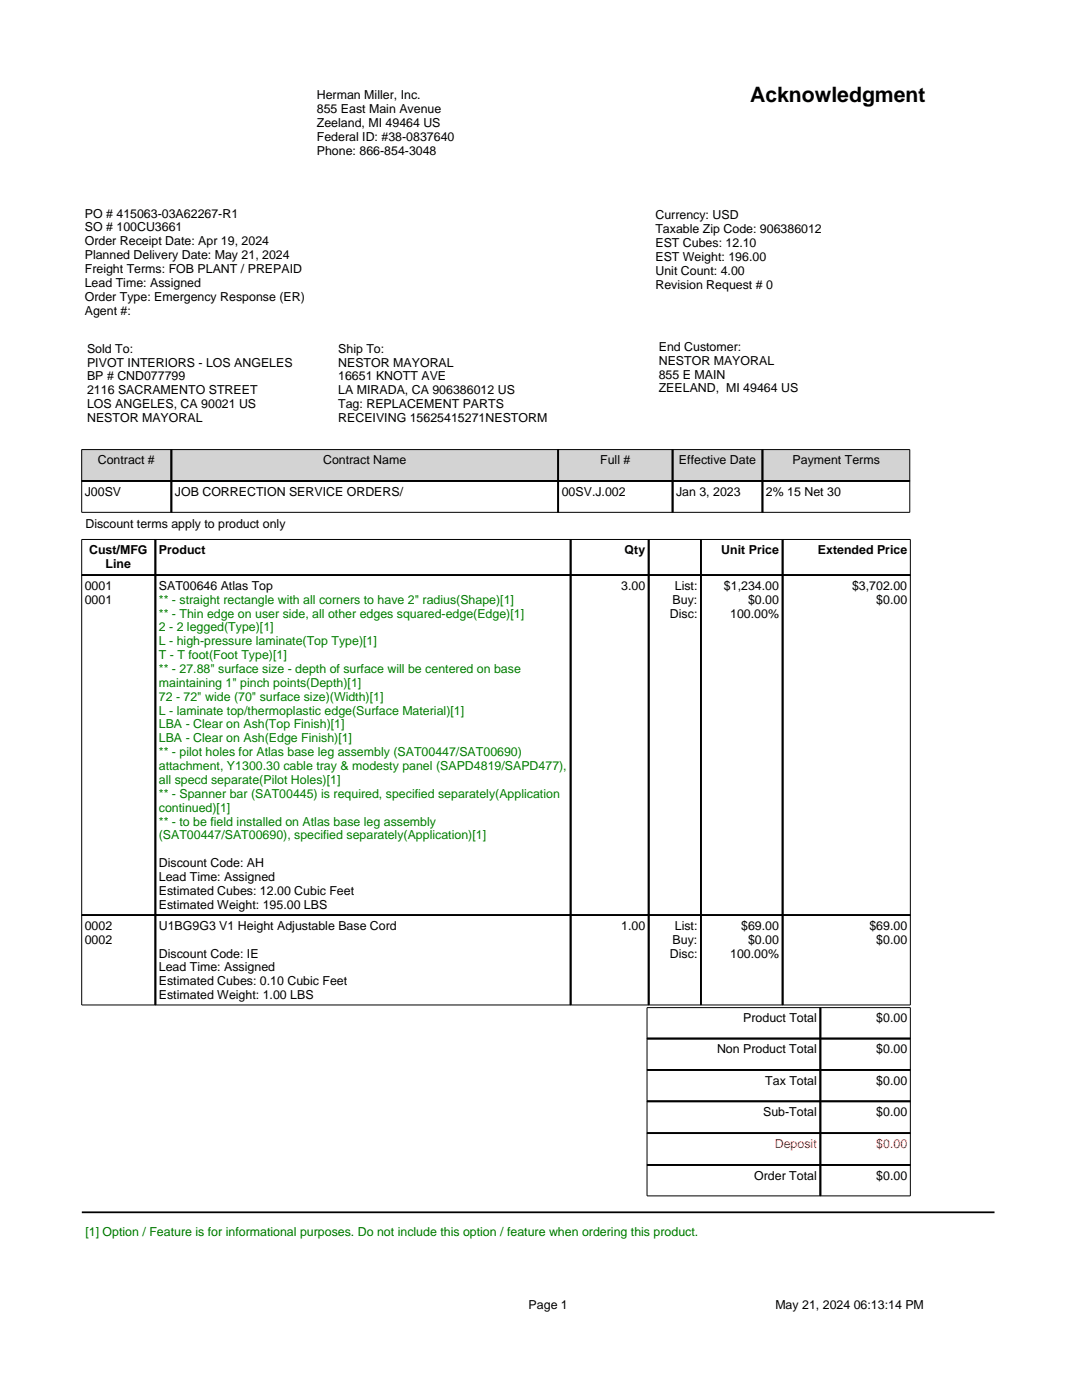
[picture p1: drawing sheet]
<svg xmlns="http://www.w3.org/2000/svg" width="216mm" height="279mm" viewBox="0 0 216 279" stroke-linecap="round" stroke-linejoin="round" font-family="sans-serif">
<defs><g id="words">
<text font-size="4.2" x="149.7" y="20.3">Acknowledgment</text>
<g font-size="2.5">
<text x="63.2" y="19.8">Herman Miller, Inc.</text>
<text x="63.2" y="22.6">855 East Main Avenue</text>
<text x="63.2" y="25.3">Zeeland, MI 49464 US</text>
<text x="63.2" y="28.1">Federal ID: #38-0837640</text>
<text x="63.2" y="30.9">Phone: 866-854-3048</text>
<text x="16.9" y="43.4">PO # 415063-03A62267-R1</text>
<text x="16.9" y="46.2">SO # 100CU3661</text>
<text x="130.8" y="43.8">Currency: USD</text>
<text x="130.8" y="46.6">Taxable Zip Code: 906386012</text>
<text x="16.9" y="49">Order Receipt Date: Apr 19, 2024</text>
<text x="16.9" y="51.7">Planned Delivery Date: May 21, 2024</text>
<text x="130.8" y="49.3">EST Cubes: 12.10</text>
<text x="130.8" y="52.1">EST Weight: 196.00</text>
<text x="16.9" y="54.5">Freight Terms: FOB PLANT / PREPAID</text>
<text x="16.9" y="57.3">Lead Time: Assigned</text>
<text x="130.8" y="54.9">Unit Count: 4.00</text>
<text x="130.8" y="57.6">Revision Request # 0</text>
<text x="16.9" y="60">Order Type: Emergency Response (ER)</text>
<text x="16.9" y="62.8">Agent #:</text>
<text x="17.4" y="70.4">Sold To:</text>
<text x="67.5" y="70.4">Ship To:</text>
<text x="131.4" y="70">End Customer:</text>
<text x="17.4" y="73.1">PIVOT INTERIORS - LOS ANGELES</text>
<text x="17.4" y="75.9">BP # CND077799</text>
<text x="67.5" y="73.1">NESTOR MAYORAL</text>
<text x="67.5" y="75.9">16651 KNOTT AVE</text>
<text x="131.4" y="72.8">NESTOR MAYORAL</text>
<text x="131.4" y="75.6">855 E MAIN</text>
<text x="17.4" y="78.7">2116 SACRAMENTO STREET</text>
<text x="17.4" y="81.5">LOS ANGELES, CA 90021 US</text>
<text x="67.5" y="78.7">LA MIRADA, CA 906386012 US</text>
<text x="67.5" y="81.5">Tag: REPLACEMENT PARTS</text>
<text x="131.4" y="78.3">ZEELAND, MI 49464 US</text>
<text x="17.4" y="84.2">NESTOR MAYORAL</text>
<text x="67.5" y="84.2">RECEIVING 15625415271NESTORM</text>
<text x="19.5" y="92.6">Contract #</text>
<text x="64.5" y="92.6">Contract Name</text>
<text x="119.8" y="92.6">Full #</text>
<text x="135.5" y="92.6">Effective Date</text>
<text x="158.1" y="92.6">Payment Terms</text>
<text x="16.9" y="98.9">J00SV</text>
<text x="34.9" y="98.9">JOB CORRECTION SERVICE ORDERS/</text>
<text x="112.1" y="98.9">00SV.J.002</text>
<text x="134.9" y="98.9">Jan 3, 2023</text>
<text x="152.8" y="98.9">2% 15 Net 30</text>
<text x="17" y="105.3">Discount terms apply to product only</text>
<text x="17.8" y="110.5">Cust/MFG</text>
<text x="21.1" y="113.3">Line</text>
<text x="31.7" y="110.5">Product</text>
<text x="124.6" y="110.5">Qty</text>
<text x="143.9" y="110.5">Unit Price</text>
<text x="163.2" y="110.5">Extended Price</text>
<text x="16.9" y="117.7">0001</text>
<text x="31.7" y="117.7">SAT00646 Atlas Top</text>
<text x="124" y="117.7">3.00</text>
<text x="134.6" y="117.7">List:</text>
<text x="144.4" y="117.7">$1,234.00</text>
<text x="170" y="117.7">$3,702.00</text>
<text x="16.9" y="120.5">0001</text>
<text x="133.7" y="123.2">Disc:</text>
<text x="134.2" y="120.5">Buy:</text>
<text x="145.7" y="123.2">100.00%</text>
<text x="149.3" y="120.5">$0.00</text>
<text x="174.9" y="120.5">$0.00</text>
<text x="31.7" y="173.1">Discount Code: AH</text>
<text x="31.7" y="175.8">Lead Time: Assigned</text>
<text x="31.7" y="178.6">Estimated Cubes: 12.00 Cubic Feet</text>
<text x="16.9" y="185.6">0002</text>
<text x="31.7" y="181.4">Estimated Weight: 195.00 LBS</text>
<text x="31.7" y="185.6">U1BG9G3 V1 Height Adjustable Base Cord</text>
<text x="124" y="185.6">1.00</text>
<text x="134.6" y="185.6">List:</text>
<text x="147.9" y="185.6">$69.00</text>
<text x="173.5" y="185.6">$69.00</text>
<text x="16.9" y="188.3">0002</text>
<text x="31.7" y="191.1">Discount Code: IE</text>
<text x="133.7" y="191.1">Disc:</text>
<text x="134.2" y="188.3">Buy:</text>
<text x="145.7" y="191.1">100.00%</text>
<text x="149.3" y="188.3">$0.00</text>
<text x="174.9" y="188.3">$0.00</text>
<text x="31.7" y="193.9">Lead Time: Assigned</text>
<text x="31.7" y="196.6">Estimated Cubes: 0.10 Cubic Feet</text>
<text x="31.7" y="199.4">Estimated Weight: 1.00 LBS</text>
<text x="148.3" y="203.9">Product Total</text>
<text x="174.9" y="203.9">$0.00</text>
<text x="143.1" y="210.2">Non Product Total</text>
<text x="174.9" y="210.2">$0.00</text>
<text x="152.7" y="216.5">Tax Total</text>
<text x="174.9" y="216.5">$0.00</text>
<text x="152.3" y="222.7">Sub-Total</text>
<text x="174.9" y="222.7">$0.00</text>
<text x="150.5" y="235.4">Order Total</text>
<text x="174.9" y="235.4">$0.00</text>
<text x="105.5" y="261.1">Page 1</text>
<text x="154.7" y="261.1">May 21, 2024 06:13:14 PM</text>
</g>
<g font-size="2.5" fill="#008000">
<text x="31.7" y="120.5">** - straight rectangle with all corners to have 2&quot; radius(Shape)[1]</text>
<text x="31.7" y="123.2">** - Thin edge on user side, all other edges squared-edge(Edge)[1]</text>
<text x="31.7" y="126">2 - 2 legged(Type)[1]</text>
<text x="31.7" y="128.8">L - high-pressure laminate(Top Type)[1]</text>
<text x="31.7" y="131.5">T - T foot(Foot Type)[1]</text>
<text x="31.7" y="134.3">** - 27.88&quot; surface size - depth of surface will be centered on base</text>
<text x="31.7" y="137.1">maintaining 1&quot; pinch points(Depth)[1]</text>
<text x="31.7" y="139.8">72 - 72&quot; wide (70&quot; surface size)(Width)[1]</text>
<text x="31.7" y="142.6">L - laminate top/thermoplastic edge(Surface Material)[1]</text>
<text x="31.7" y="145.4">LBA - Clear on Ash(Top Finish)[1]</text>
<text x="31.7" y="148.2">LBA - Clear on Ash(Edge Finish)[1]</text>
<text x="31.7" y="150.9">** - pilot holes for Atlas base leg assembly (SAT00447/SAT00690)</text>
<text x="31.7" y="153.7">attachment, Y1300.30 cable tray &amp; modesty panel (SAPD4819/SAPD477),</text>
<text x="31.7" y="156.5">all specd separate(Pilot Holes)[1]</text>
<text x="31.7" y="159.2">** - Spanner bar (SAT00445) is required, specified separately(Application</text>
<text x="31.7" y="162">continued)[1]</text>
<text x="31.7" y="164.8">** - to be field installed on Atlas base leg assembly</text>
<text x="31.7" y="167.5">(SAT00447/SAT00690), specified separately(Application)[1]</text>
</g>
<g font-size="2.5" fill="#f00">
<text x="154.6" y="229.1">Deposit</text>
<text x="174.9" y="229.1">$0.00</text>
</g>
<text font-size="2.5" fill="#006400" x="17" y="246.7">[1] Option / Feature is for informational purposes. Do not include this option / feature when ordering this product.</text>
</g></defs>
<g fill="#d3d3d3">
<path d="M16.2 89.6h18v6.4h-18z"/>
<path d="M34.2 89.6h77.2v6.4h-77.2z"/>
<path d="M111.4 89.6h22.8v6.4h-22.8z"/>
<path d="M134.2 89.6h17.9v6.4h-17.9z"/>
<path d="M152.1 89.6h29.5v6.4h-29.5z"/>
</g>
<path d="M16.3 89.7h165.2v12.5h-165.2zM16.3 107.7h165.3v92.9h-165.3zM129.1 201.1h52.5v37.6h-52.5z" fill="none" stroke="#000" stroke-width=".2"/>
<g fill="none" stroke="#000" stroke-width=".35">
<path d="M16.3 96h165.2M34.2 89.7v12.5M111.4 89.7v12.5M134.2 89.7v12.5M152.1 89.7v12.5M16.3 114.8h165.3M31 114.8h82.9v67.8h-82.9zM31 107.7v92.9M113.9 114.8h15.5v67.8h-15.5zM113.9 107.7v7.1M129.4 114.8h10.5v67.8h-10.5zM129.4 107.7v7.1"/>
<path d="M139.9 114.8h16.3v67.8h-16.3zM139.9 107.7v7.1M156.2 107.7v92.9M16.3 182.6h165.3M113.9 182.6v18M129.4 182.6v18M139.9 182.6v18M129.1 207.3h52.5M129.1 213.5h52.5M129.1 219.8h52.5M163.7 201.1v37.6M129.1 226.1h52.5"/>
<path d="M129.1 232.5h52.5M16.3 241.9h182.1"/>
</g>
<use href="#words"/>
</svg>
